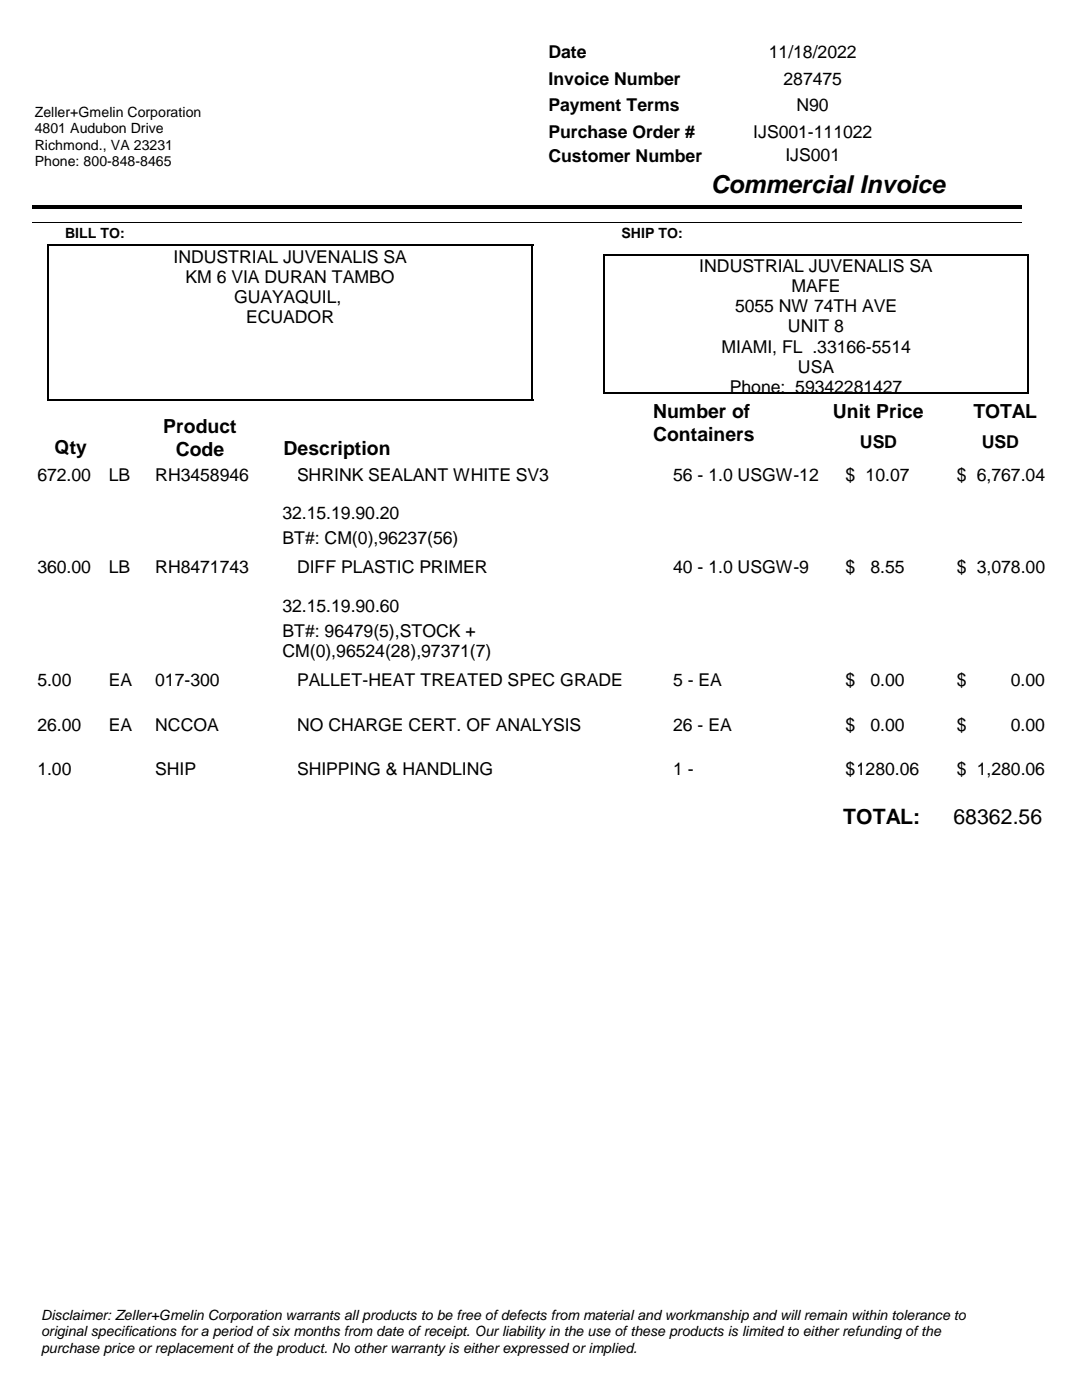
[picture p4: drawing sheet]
<svg xmlns="http://www.w3.org/2000/svg" width="216mm" height="279mm" viewBox="0 0 216 279" stroke-linecap="round" stroke-linejoin="round" font-family="sans-serif">
<defs><g id="words">
<text font-size="4.9" x="141.8" y="38.6">Commercial Invoice</text>
<g font-size="4.2">
<text x="168.3" y="164.5">TOTAL:</text>
<text x="190.3" y="164.4">68362.56</text>
</g>
<g font-size="3.9">
<text x="130.4" y="83.4">Number of</text>
<text x="166.2" y="83.4">Unit Price</text>
<text x="194.3" y="83.4">TOTAL</text>
<text x="32.6" y="86.4">Product</text>
<text x="130.4" y="88.1">Containers</text>
<text x="10.9" y="90.6">Qty</text>
<text x="35.1" y="91">Code</text>
<text x="56.6" y="90.7">Description</text>
</g>
<g font-size="3.5">
<text x="109.5" y="11.6">Date</text>
<text x="153.5" y="11.6">11/18/2022</text>
<text x="109.5" y="16.9">Invoice Number</text>
<text x="156.4" y="16.9">287475</text>
<text x="109.5" y="22.2">Payment Terms</text>
<text x="159" y="22.2">N90</text>
<text x="109.5" y="27.5">Purchase Order #</text>
<text x="150.3" y="27.5">IJS001-111022</text>
<text x="109.5" y="32.3">Customer Number</text>
<text x="156.7" y="32.2">IJS001</text>
<text x="34.6" y="52.4">INDUSTRIAL JUVENALIS SA</text>
<text x="37" y="56.4">KM 6 VIA DURAN TAMBO</text>
<text x="139.6" y="54.3">INDUSTRIAL JUVENALIS SA</text>
<text x="158" y="58.3">MAFE</text>
<text x="46.7" y="60.5">GUAYAQUIL,</text>
<text x="49.1" y="64.5">ECUADOR</text>
<text x="146.7" y="62.3">5055 NW 74TH AVE</text>
<text x="144" y="70.4">MIAMI, FL .33166-5514</text>
<text x="157.3" y="66.3">UNIT 8</text>
<text x="159.3" y="74.4">USA</text>
<text x="145.7" y="78.4">Phone: 59342281427</text>
<text x="171.6" y="89.5">USD</text>
<text x="196" y="89.5">USD</text>
<text x="7.5" y="96">672.00</text>
<text x="21.7" y="96">LB</text>
<text x="31" y="96">RH3458946</text>
<text x="59.3" y="96">SHRINK SEALANT WHITE SV3</text>
<text x="134.4" y="96">56 - 1.0 USGW-12</text>
<text x="168.8" y="96">$</text>
<text x="172.8" y="96">10.07</text>
<text x="191" y="96">$</text>
<text x="195" y="96">6,767.04</text>
<text x="56.4" y="103.6">32.15.19.90.20</text>
<text x="56.4" y="108.6">BT#: CM(0),96237(56)</text>
<text x="7.5" y="114.4">360.00</text>
<text x="21.7" y="114.4">LB</text>
<text x="31" y="114.4">RH8471743</text>
<text x="59.3" y="114.4">DIFF PLASTIC PRIMER</text>
<text x="134.4" y="114.4">40 - 1.0 USGW-9</text>
<text x="168.8" y="114.4">$</text>
<text x="173.7" y="114.4">8.55</text>
<text x="191" y="114.4">$</text>
<text x="195" y="114.4">3,078.00</text>
<text x="56.4" y="122.1">32.15.19.90.60</text>
<text x="56.4" y="127">BT#: 96479(5),STOCK +</text>
<text x="56.4" y="131.1">CM(0),96524(28),97371(7)</text>
<text x="7.5" y="136.9">5.00</text>
<text x="21.7" y="136.9">EA</text>
<text x="31" y="136.9">017-300</text>
<text x="59.3" y="136.9">PALLET-HEAT TREATED SPEC GRADE</text>
<text x="134.4" y="136.9">5 - EA</text>
<text x="168.8" y="136.8">$</text>
<text x="173.7" y="136.9">0.00</text>
<text x="191" y="136.8">$</text>
<text x="201.7" y="136.9">0.00</text>
<text x="7.5" y="145.8">26.00</text>
<text x="21.7" y="145.8">EA</text>
<text x="31" y="145.8">NCCOA</text>
<text x="59.3" y="145.8">NO CHARGE CERT. OF ANALYSIS</text>
<text x="134.4" y="145.8">26 - EA</text>
<text x="168.8" y="145.8">$</text>
<text x="173.7" y="145.8">0.00</text>
<text x="191" y="145.8">$</text>
<text x="201.7" y="145.8">0.00</text>
<text x="7.5" y="154.8">1.00</text>
<text x="31" y="154.8">SHIP</text>
<text x="59.3" y="154.8">SHIPPING &amp; HANDLING</text>
<text x="134.4" y="154.8">1 -</text>
<text x="168.8" y="154.7">$1280.06</text>
<text x="191" y="154.7">$</text>
<text x="195" y="154.8">1,280.06</text>
</g>
<g font-size="2.8">
<text x="6.9" y="23.4">Zeller+Gmelin Corporation</text>
<text x="6.9" y="26.6">4801 Audubon Drive</text>
<text x="6.9" y="29.9">Richmond., VA 23231</text>
<text x="6.9" y="33.2">Phone: 800-848-8465</text>
<text x="13" y="47.5">BILL TO:</text>
<text x="124" y="47.5">SHIP TO:</text>
<text x="8.2" y="263.4">Disclaimer: Zeller+Gmelin Corporation warrants all products to be free of defects from material and workmanship and will remain within tolerance to</text>
<text x="8.2" y="266.7">original specifications for a period of six months from date of receipt. Our liability in the use of these products is limited to either refunding of the</text>
<text x="8.2" y="270">purchase price or replacement of the product. No other warranty is either expressed or implied.</text>
</g>
</g></defs>
<path d="M120.4 50.8h84.9M205.2 50.6v27.9" fill="none" stroke="#000" stroke-width=".35"/>
<path d="M9.3 49h97.1M9.5 48.8v31.3M106.3 48.8v31.3M120.6 50.6v27.9M9.3 79.9h97.1M120.4 78.3h84.9" fill="none" stroke="#000" stroke-width=".36"/>
<path d="M6.3 40.9h197.5v.7h-197.5z" fill-rule="evenodd" fill="#000"/>
<path d="M6.3 44.5h197.5" fill="none" stroke="#000" stroke-width=".2"/>
<g fill="#fff">
<path d="M6.3 6.4h72v14.5h-72z" fill-rule="evenodd"/>
<path d="M6.3 6.4h72v14.5h-72z" fill-rule="evenodd"/>
<path d="M169.2 92.4h15.8v3.9h-15.8z" fill-rule="evenodd"/>
<path d="M30.7 92.4h28.7v3.9h-28.7z" fill-rule="evenodd"/>
<path d="M168.1 92.4h3.2v6.3h-3.2z" fill-rule="evenodd"/>
<path d="M190.3 92.4h3.2v6.3h-3.2z" fill-rule="evenodd"/>
<path d="M169.2 110.8h15.8v3.9h-15.8z" fill-rule="evenodd"/>
<path d="M30.7 110.8h28.7v3.9h-28.7z" fill-rule="evenodd"/>
<path d="M168.1 110.8h3.2v6.3h-3.2z" fill-rule="evenodd"/>
<path d="M190.3 110.8h3.2v6.3h-3.2z" fill-rule="evenodd"/>
<path d="M169.2 133.3h15.8v3.9h-15.8z" fill-rule="evenodd"/>
<path d="M30.7 133.3h28.7v3.9h-28.7z" fill-rule="evenodd"/>
<path d="M168.1 133.2h3.2v6.4h-3.2z" fill-rule="evenodd"/>
<path d="M190.3 133.2h3.2v6.4h-3.2z" fill-rule="evenodd"/>
<path d="M169.2 142.2h15.8v3.9h-15.8z" fill-rule="evenodd"/>
<path d="M30.7 142.2h28.7v3.9h-28.7z" fill-rule="evenodd"/>
<path d="M168.1 142.2h3.2v6.4h-3.2z" fill-rule="evenodd"/>
<path d="M190.3 142.2h3.2v6.4h-3.2z" fill-rule="evenodd"/>
<path d="M169.2 151.2h15.8v3.9h-15.8z" fill-rule="evenodd"/>
<path d="M30.7 151.2h28.7v3.9h-28.7z" fill-rule="evenodd"/>
<path d="M168.1 151.1h3.2v6.4h-3.2z" fill-rule="evenodd"/>
<path d="M190.3 151.1h3.2v6.4h-3.2z" fill-rule="evenodd"/>
</g>
<use href="#words"/>
</svg>
